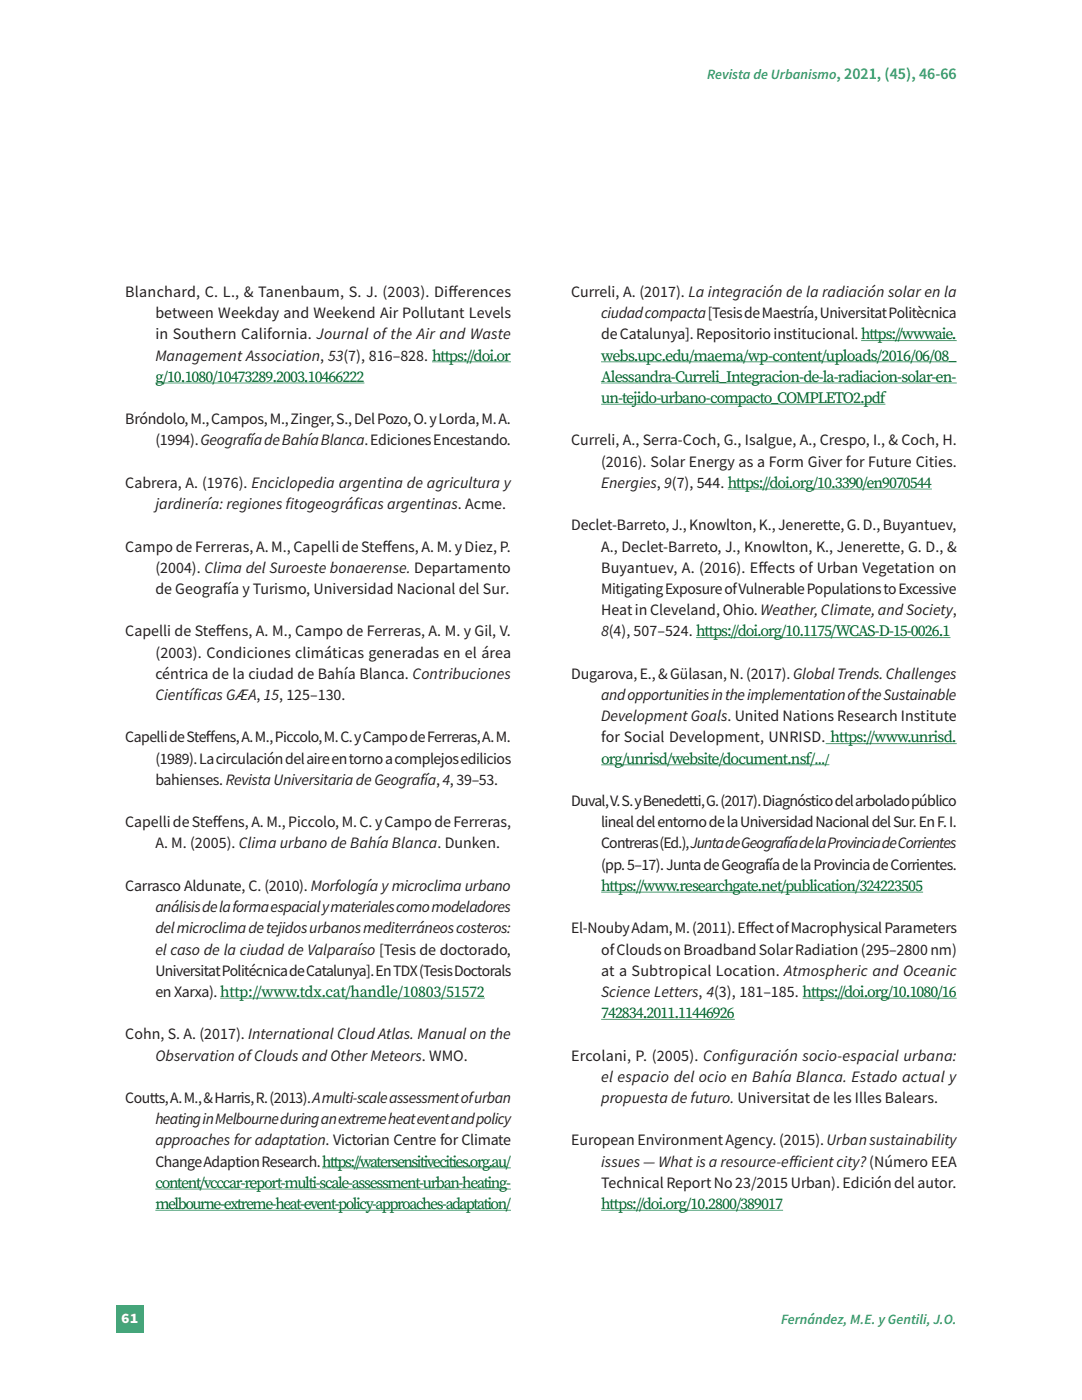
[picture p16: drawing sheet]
<svg xmlns="http://www.w3.org/2000/svg" width="216mm" height="279mm" viewBox="0 0 216 279" stroke-linecap="round" stroke-linejoin="round" font-family="sans-serif">
<defs><g id="words">
<g font-size="3.2" fill="#231f20">
<text x="25" y="59.3">Blanchard, C. L., &amp; Tanenbaum, S. J. (2003). Dif</text>
<text x="89.5" y="59.3">ferences</text>
<text x="114" y="59.3">Curreli, A. (2017). La integración de la radiación solar en la</text>
<text x="31" y="63.5">between Weekday and Weekend Air Pollutant Levels</text>
<text x="119.9" y="63.5">ciudad compacta[Tesis de Maestría, Universitat Politècnica</text>
<text x="31" y="67.7">in Southern California. Journal of the Air and Waste</text>
<text x="31" y="72">Management Association, 53(7), 816–828. https://doi.or</text>
<text x="119.9" y="67.7">de Catalunya]. Repositorio institucional.https://wwwaie.</text>
<text x="25" y="84.7">Bróndolo, M., Campos, M., Zinger, S., Del Pozo, O. y Lorda, M. A.</text>
<text x="31" y="88.9">(1994).Geografía de Bahía Blanca. Ediciones Encestando.</text>
<text x="114" y="88.9">Curreli, A., Serra-Coch, G., Isalgue, A., Crespo, I., &amp; Coch, H.</text>
<text x="119.9" y="93.1">(2016). Solar Energy as a Form Giver for Future Cities.</text>
<text x="25" y="97.4">Cabrera, A. (1976). Enciclopedia argentina de agricultura y</text>
<text x="31" y="101.6">jardinería: regiones fitogeográficas argentinas. Acme.</text>
<text x="119.9" y="97.4">Energies, 9(7), 544. https://doi.org/10.3390/en9070544</text>
<text x="114" y="105.8">Declet-Barreto, J., Knowlton, K., Jenerette, G. D., Buyantuev,</text>
<text x="25" y="110.1">Campo de Ferreras, A. M., Capelli de Stef</text>
<text x="76.3" y="110.1">fens, A. M. y Diez, P.</text>
<text x="119.9" y="110.1">A., Declet-Barreto, J., Knowlton, K., Jenerette, G. D., &amp;</text>
<text x="31" y="114.3">(2004). Clima del Suroeste bonaerense. Departamento</text>
<text x="31" y="118.5">de Geografía y Turismo, Universidad Nacional del Sur.</text>
<text x="119.9" y="114.3">Buyantuev, A. (2016). Ef</text>
<text x="119.9" y="118.5">Mitigating Exposure of Vulnerable Populations to Excessive</text>
<text x="151.3" y="114.3">fects of Urban Vegetation on</text>
<text x="119.9" y="122.8">Heat in Cleveland, Ohio.Weather, Climate, and Society,</text>
<text x="25" y="127">Capelli de Stef</text>
<text x="31" y="131.2">(2003). Condiciones climáticas generadas en el área</text>
<text x="43.1" y="127">fens, A. M., Campo de Ferreras, A. M. y Gil, V.</text>
<text x="119.9" y="127">8(4), 507–524. https://doi.org/10.1175/WCAS-D-15-0026.1</text>
<text x="31" y="135.5">céntrica de la ciudad de Bahía Blanca. Contribuciones</text>
<text x="114" y="135.5">Dugarova, E., &amp; Gülasan, N. (2017).Global Trends. Challenges</text>
<text x="31" y="139.7">Científicas GÆA, 15, 125–130.</text>
<text x="119.9" y="139.7">and opportunities in the implementation of the Sustainable</text>
<text x="119.9" y="143.9">Development Goals. United Nations Research Institute</text>
<text x="25" y="148.2">Capelli de Stef</text>
<text x="41.1" y="148.2">fens, A. M., Piccolo, M. C. y Campo de Ferreras, A. M.</text>
<text x="119.9" y="148.2">for Social Development, UNRISD. https://www.unrisd.</text>
<text x="31" y="152.4">(1989). La circulación del aire en torno a complejos edilicios</text>
<text x="31" y="156.6">bahienses.Revista Universitaria de Geografía,4, 39–53.</text>
<text x="114" y="160.9">Duval, V. S. y Benedetti, G. (2017). Diagnóstico del arbolado público</text>
<text x="25" y="165.1">Capelli de Stef</text>
<text x="42.5" y="165.1">fens, A. M., Piccolo, M. C. y Campo de Ferreras,</text>
<text x="119.9" y="165.1">lineal del entorno de la Universidad Nacional del Sur. En F. I.</text>
<text x="31" y="169.3">A. M. (2005). Clima urbano de Bahía Blanca. Dunken.</text>
<text x="119.9" y="169.3">Contreras (Ed.),Junta de Geografía de la Provincia de Corrientes</text>
<text x="119.9" y="173.6">(pp. 5–17). Junta de Geografía de la Provincia de Corrientes.</text>
<text x="25" y="177.8">Carrasco Aldunate, C. (2010). Morfología y microclima urbano</text>
<text x="31" y="182">análisis de la forma espacial y materiales como modeladores</text>
<text x="31" y="186.3">del microclima de tejidos urbanos mediterráneos costeros:</text>
<text x="31" y="190.5">el caso de la ciudad de Valparaíso [Tesis de doctorado,</text>
<text x="114" y="186.3">El-Nouby Adam, M. (2011). Ef</text>
<text x="120" y="190.5">of Clouds on Broadband Solar Radiation (295–2800 nm)</text>
<text x="148.8" y="186.3">fect of Macrophysical Parameters</text>
<text x="31" y="194.7">Universitat Politécnica de Catalunya]. En TDX (Tesis Doctorals</text>
<text x="120" y="194.7">at a Subtropical Location. Atmospheric and Oceanic</text>
<text x="31" y="199">en Xarxa).http://www.tdx.cat/handle/10803/51572</text>
<text x="119.9" y="199">Science Letters, 4(3), 181–185. https://doi.org/10.1080/16</text>
<text x="25" y="207.4">Cohn, S. A. (2017). International Cloud Atlas. Manual on the</text>
<text x="31" y="211.7">Observation of Clouds and Other Meteors. WMO.</text>
<text x="114" y="211.7">Ercolani, P. (2005). Configuración socio-espacial urbana:</text>
<text x="119.9" y="215.9">el espacio del ocio en Bahía Blanca. Estado actual y</text>
<text x="25" y="220.1">Coutts, A. M., &amp; Harris, R. (2013).A multi-scale assessment of urban</text>
<text x="119.9" y="220.1">propuesta de futuro. Universitat de les Illes Balears.</text>
<text x="31" y="224.4">heating in Melbourne during an extreme heat event and policy</text>
<text x="31" y="228.6">approaches for adaptation. Victorian Centre for Climate</text>
<text x="31" y="232.8">Change Adaption Research.https://watersensitivecities.org.au/</text>
<text x="114" y="228.6">European Environment Agency. (2015).Urban sustainability</text>
<text x="119.9" y="232.8">issues — What is a resource-ef</text>
<text x="157.4" y="232.8">ficient city? (Número EEA</text>
<text x="119.9" y="237.1">Technical Report No 23/2015 Urban). Edición del autor.</text>
</g>
<g font-size="3.2" fill="#00632b">
<text x="119.9" y="72">webs.upc.edu/maema/wp-content/uploads/2016/06/08_</text>
<text x="31" y="76.2">g/10.1080/10473289.2003.10466222</text>
<text x="119.9" y="76.2">Alessandra-Curreli_Integracion-de-la-radiacion-solar-en-</text>
<text x="119.9" y="80.4">un-tejido-urbano-compacto_COMPLETO2.pdf</text>
<text x="119.9" y="152.4">org/unrisd/website/document.nsf/</text>
<text x="119.9" y="177.8">https://www.researchgate.net/publication/324223505</text>
<text x="119.9" y="203.2">742834.2011.11446926</text>
<text x="31" y="237.1">content/vcccar-report-multi-scale-assessment-urban-heating-</text>
<text x="31" y="241.3">melbourne-extreme-heat-event-policy-approaches-adaptation/</text>
<text x="119.9" y="241.3">https://doi.org/10.2800/389017</text>
</g>
<g font-size="2.8" fill="#2aa06e">
<text x="141.1" y="15.8">Revista de Urbanismo, 2021, (45), 46-66</text>
<text x="155.9" y="264.2">Fernández, M.E. y Gentili, J.O.</text>
</g>
<text font-size="2.8" fill="#00632b" x="162.5" y="152.4">.../</text>
<text font-size="2.8" fill="#fff" x="24.2" y="264.1">61</text>
</g></defs>
<path d="M23.1 260.6h5.5v5.5h-5.5z" fill="#4fa27a"/>
<g fill="none" stroke="#4fa27a" stroke-width=".2">
<path d="M31 76.4h41.7M86.2 72.2h15.7M119.9 72.2h71M119.9 76.4h71M171.8 68h19.1M119.9 80.7h56.8M145.2 97.6h40.7M138.9 127.2h50.8M119.9 152.6h42.6M162.5 152.6h3M164.7 148.4h26.2M119.9 178h64.3"/>
<path d="M43.9 199.2h52.9M160.1 199.2h30.8M119.9 203.4h26.7M31 237.3h70.9M64.3 233.1h37.6M31 241.5h70.9M119.9 241.5h36.4"/>
</g>
<use href="#words"/>
</svg>
